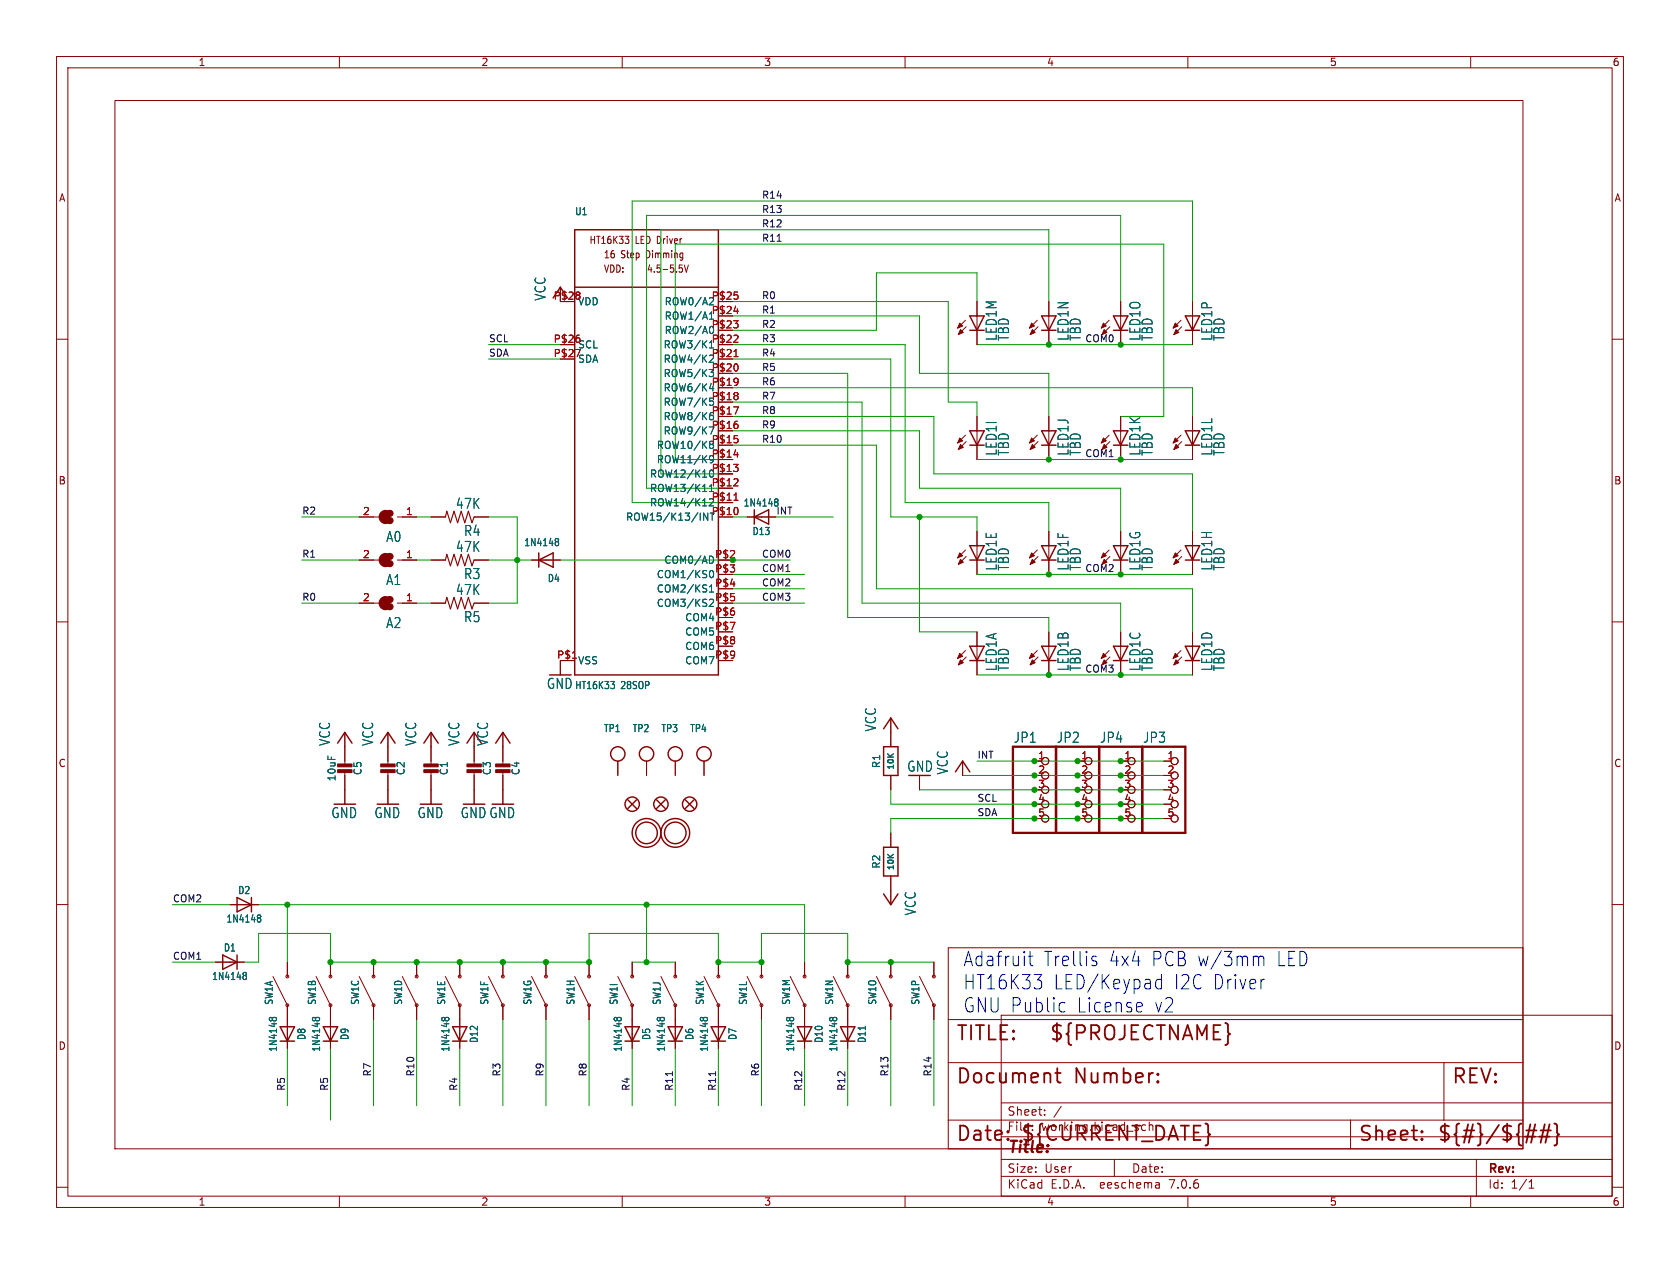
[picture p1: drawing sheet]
<svg xmlns="http://www.w3.org/2000/svg" width="297mm" height="224mm" viewBox="0 0 297 224" stroke-linecap="round" stroke-linejoin="round" font-family="sans-serif">
<defs><g id="words">
<g font-size="3.5" fill="#0000c2">
<text x="170.2" y="171.1">Adafruit</text>
<text x="184.4" y="171.1">Trellis</text>
<text x="195.9" y="171.1">4x4</text>
<text x="203.5" y="171.1">PCB w/3mm</text>
<text x="225.6" y="171.1">LED</text>
<text x="170.2" y="175.2">HT16K33</text>
<text x="170.2" y="179.3">GNU Public</text>
<text x="186.1" y="175.2">LED/Keypad</text>
<text x="190.3" y="179.3">License</text>
<text x="204" y="179.3">v2</text>
<text x="207.4" y="175.2">I2C Driver</text>
</g>
<g font-size="3.5" fill="#840000">
<text x="168.9" y="184.4">TITLE:</text>
<text x="185.4" y="184.4">${PROJECTNAME}</text>
<text x="168.9" y="192.1">Document</text>
<text x="189.9" y="192.1">Number:</text>
<text x="256.5" y="192.1">REV:</text>
<text x="168.9" y="202.2">Date:</text>
<text x="180.3" y="202.2">${CURRENT_DATE}</text>
<text x="240" y="202.2">Sheet:</text>
<text x="254" y="202.2">${#}/${##}</text>
</g>
<text font-size="2.8" fill="#840000" x="178" y="204.5">Title:</text>
<g font-size="2.5" fill="#006464">
<text x="96.7" y="53.3" transform="rotate(-90 96.7 53.3)">VCC</text>
<text x="176.4" y="60.4" transform="rotate(-90 176.4 60.4)">LED1M</text>
<text x="178.6" y="60.4" transform="rotate(-90 178.6 60.4)">TBD</text>
<text x="189.1" y="60.4" transform="rotate(-90 189.1 60.4)">LED1N</text>
<text x="191.3" y="60.4" transform="rotate(-90 191.3 60.4)">TBD</text>
<text x="201.8" y="60.4" transform="rotate(-90 201.8 60.4)">LED1O</text>
<text x="204" y="60.4" transform="rotate(-90 204 60.4)">TBD</text>
<text x="214.5" y="60.4" transform="rotate(-90 214.5 60.4)">LED1P</text>
<text x="216.7" y="60.4" transform="rotate(-90 216.7 60.4)">TBD</text>
<text x="176.4" y="80.7" transform="rotate(-90 176.4 80.7)">LED1I</text>
<text x="178.6" y="80.7" transform="rotate(-90 178.6 80.7)">TBD</text>
<text x="189.1" y="80.7" transform="rotate(-90 189.1 80.7)">LED1J</text>
<text x="191.3" y="80.7" transform="rotate(-90 191.3 80.7)">TBD</text>
<text x="201.8" y="80.7" transform="rotate(-90 201.8 80.7)">LED1K</text>
<text x="204" y="80.7" transform="rotate(-90 204 80.7)">TBD</text>
<text x="214.5" y="80.7" transform="rotate(-90 214.5 80.7)">LED1L</text>
<text x="216.7" y="80.7" transform="rotate(-90 216.7 80.7)">TBD</text>
<text x="80.5" y="90.2">47K</text>
<text x="81.9" y="95">R4</text>
<text x="68.2" y="96.1">A0</text>
<text x="80.5" y="97.8">47K</text>
<text x="176.4" y="101" transform="rotate(-90 176.4 101)">LED1E</text>
<text x="178.6" y="101" transform="rotate(-90 178.6 101)">TBD</text>
<text x="189.1" y="101" transform="rotate(-90 189.1 101)">LED1F</text>
<text x="191.3" y="101" transform="rotate(-90 191.3 101)">TBD</text>
<text x="201.8" y="101" transform="rotate(-90 201.8 101)">LED1G</text>
<text x="204" y="101" transform="rotate(-90 204 101)">TBD</text>
<text x="214.5" y="101" transform="rotate(-90 214.5 101)">LED1H</text>
<text x="216.7" y="101" transform="rotate(-90 216.7 101)">TBD</text>
<text x="68.2" y="103.7">A1</text>
<text x="80.5" y="105.5">47K</text>
<text x="81.9" y="102.6">R3</text>
<text x="68.2" y="111.3">A2</text>
<text x="81.9" y="110.3">R5</text>
<text x="176.4" y="118.8" transform="rotate(-90 176.4 118.8)">LED1A</text>
<text x="178.6" y="118.8" transform="rotate(-90 178.6 118.8)">TBD</text>
<text x="189.1" y="118.8" transform="rotate(-90 189.1 118.8)">LED1B</text>
<text x="191.3" y="118.8" transform="rotate(-90 191.3 118.8)">TBD</text>
<text x="201.8" y="118.8" transform="rotate(-90 201.8 118.8)">LED1C</text>
<text x="204" y="118.8" transform="rotate(-90 204 118.8)">TBD</text>
<text x="214.5" y="118.8" transform="rotate(-90 214.5 118.8)">LED1D</text>
<text x="216.7" y="118.8" transform="rotate(-90 216.7 118.8)">TBD</text>
<text x="96.6" y="122.1">GND</text>
<text x="155.1" y="129.5" transform="rotate(-90 155.1 129.5)">VCC</text>
<text x="179.1" y="131.6">JP1</text>
<text x="186.7" y="131.6">JP2</text>
<text x="194.4" y="131.6">JP4</text>
<text x="202" y="131.6">JP3</text>
<text x="58.6" y="132" transform="rotate(-90 58.6 132)">VCC</text>
<text x="66.2" y="132" transform="rotate(-90 66.2 132)">VCC</text>
<text x="73.8" y="132" transform="rotate(-90 73.8 132)">VCC</text>
<text x="81.4" y="132" transform="rotate(-90 81.4 132)">VCC</text>
<text x="160.3" y="136.7">GND</text>
<text x="167.8" y="137.1" transform="rotate(-90 167.8 137.1)">VCC</text>
<text x="58.5" y="144.9">GND</text>
<text x="66.1" y="144.9">GND</text>
<text x="73.7" y="144.9">GND</text>
<text x="81.3" y="144.9">GNDGND</text>
<text x="162.1" y="162" transform="rotate(-90 162.1 162)">VCC</text>
</g>
<text font-size="2.5" fill="#840000" x="86.5" y="132" transform="rotate(-90 86.5 132)">VCC</text>
<g font-size="2.1" fill="#840000">
<text x="178" y="197.5">Sheet:</text>
<text x="178" y="200.2">File:</text>
<text x="184.1" y="200.2">working.kicad_sch</text>
<text x="178" y="207.6">Size:</text>
<text x="184.7" y="207.6">User</text>
<text x="200" y="207.6">Date:</text>
<text x="263" y="207.9">Rev:</text>
<text x="178" y="210.4">KiCad</text>
<text x="185.7" y="210.4">E.D.A.</text>
<text x="194.6" y="210.4">eeschema</text>
<text x="207" y="210.4">7.0.6</text>
<text x="263" y="210.4">Id:</text>
<text x="267.1" y="210.4">1/1</text>
</g>
<g font-size="1.8" fill="#840000">
<text x="35" y="11.9">1</text>
<text x="85" y="11.9">2</text>
<text x="135" y="11.9">3</text>
<text x="185" y="11.9">4</text>
<text x="235" y="11.9">5</text>
<text x="285" y="11.9">6</text>
<text x="10.3" y="35.9">A</text>
<text x="285.3" y="35.9">A</text>
<text x="104.1" y="43.3">HT16K33</text>
<text x="106.7" y="45.9">16</text>
<text x="109.8" y="45.9">Step</text>
<text x="112.3" y="43.3">LED Driver</text>
<text x="114.4" y="45.9">Dimming</text>
<text x="106.7" y="48.4">VDD:</text>
<text x="114.3" y="48.4">4.5-5.5V</text>
<text x="10.3" y="85.9">B</text>
<text x="285.3" y="85.9">B</text>
<text x="10.3" y="135.9">C</text>
<text x="285.3" y="135.9">C</text>
<text x="10.3" y="185.9">D</text>
<text x="285.3" y="185.9">D</text>
<text x="35" y="213.4">1</text>
<text x="85" y="213.4">2</text>
<text x="135" y="213.4">3</text>
<text x="185" y="213.4">4</text>
<text x="235" y="213.4">5</text>
<text x="285" y="213.4">6</text>
</g>
<g font-size="1.8" fill="#006464">
<text x="101.6" y="38.3">U1</text>
<text x="117.4" y="59.3">ROW2/A0</text>
<text x="117.4" y="56.7">ROW1/A1</text>
<text x="117.4" y="54.2">ROW0/A2</text>
<text x="125.7" y="58.2">P$23</text>
<text x="125.7" y="55.6">P$24</text>
<text x="102.1" y="64.4">SDA</text>
<text x="117.2" y="64.4">ROW4/K2</text>
<text x="117.2" y="61.8">ROW3/K1</text>
<text x="125.7" y="65.8">P$20</text>
<text x="125.7" y="63.2">P$21</text>
<text x="125.7" y="60.7">P$22</text>
<text x="117.2" y="72">ROW7/K5</text>
<text x="117.2" y="69.4">ROW6/K4</text>
<text x="117.2" y="66.9">ROW5/K3</text>
<text x="125.7" y="68.3">P$19</text>
<text x="117.2" y="77.1">ROW9/K7</text>
<text x="117.2" y="74.5">ROW8/K6</text>
<text x="125.7" y="75.9">P$16</text>
<text x="125.7" y="73.4">P$17</text>
<text x="116" y="82.1">ROW11/K9</text>
<text x="116" y="79.6">ROW10/K8</text>
<text x="125.7" y="83.6">P$13</text>
<text x="125.7" y="81">P$14</text>
<text x="114.8" y="89.8">ROW14/K12</text>
<text x="114.8" y="87.2">ROW13/K11</text>
<text x="114.8" y="84.7">ROW12/K10</text>
<text x="125.7" y="88.6">P$11</text>
<text x="125.7" y="86.1">P$12</text>
<text x="131.4" y="89.8">1N4148</text>
<text x="110.6" y="92.3">ROW15/K13/INT</text>
<text x="125.7" y="91.2">P$10</text>
<text x="132.9" y="94.8">D13</text>
<text x="92.6" y="96.8">1N4148</text>
<text x="117.3" y="99.9">COM0/AD</text>
<text x="96.7" y="103.2">D4</text>
<text x="116" y="102.5">COM1/KS0</text>
<text x="116" y="105">COM2/KS1</text>
<text x="116" y="107.5">COM3/KS2</text>
<text x="121" y="110.1">COM4</text>
<text x="121" y="112.6">COM5</text>
<text x="102.1" y="117.7">VSS</text>
<text x="121" y="115.2">COM6</text>
<text x="121" y="117.7">COM7</text>
<text x="101.6" y="122.1">HT16K33</text>
<text x="109.8" y="122.1">28SOP</text>
<text x="106.7" y="129.7">TP1</text>
<text x="111.7" y="129.7">TP2</text>
<text x="116.8" y="129.7">TP3</text>
<text x="121.9" y="129.7">TP4</text>
<text x="64.1" y="137.2" transform="rotate(-90 64.1 137.2)">C5</text>
<text x="71.7" y="137.2" transform="rotate(-90 71.7 137.2)">C2</text>
<text x="79.4" y="137.2" transform="rotate(-90 79.4 137.2)">C1</text>
<text x="87" y="137.2" transform="rotate(-90 87 137.2)">C3</text>
<text x="92.1" y="137.2" transform="rotate(-90 92.1 137.2)">C4</text>
<text x="155.8" y="136" transform="rotate(-90 155.8 136)">R1</text>
<text x="59.5" y="138.3" transform="rotate(-90 59.5 138.3)">10uF</text>
<text x="155.8" y="153.7" transform="rotate(-90 155.8 153.7)">R2</text>
<text x="42" y="158.3">D2</text>
<text x="39.9" y="163.4">1N4148</text>
<text x="37.4" y="173.5">1N4148</text>
<text x="39.5" y="168.5">D1</text>
<text x="48.4" y="177.8" transform="rotate(-90 48.4 177.8)">SW1A</text>
<text x="56" y="177.8" transform="rotate(-90 56 177.8)">SW1B</text>
<text x="63.7" y="177.8" transform="rotate(-90 63.7 177.8)">SW1C</text>
<text x="71.3" y="177.8" transform="rotate(-90 71.3 177.8)">SW1D</text>
<text x="78.9" y="177.8" transform="rotate(-90 78.9 177.8)">SW1E</text>
<text x="86.5" y="177.8" transform="rotate(-90 86.5 177.8)">SW1F</text>
<text x="94.1" y="177.8" transform="rotate(-90 94.1 177.8)">SW1G</text>
<text x="101.8" y="177.8" transform="rotate(-90 101.8 177.8)">SW1H</text>
<text x="109.4" y="177.8" transform="rotate(-90 109.4 177.8)">SW1I</text>
<text x="117" y="177.8" transform="rotate(-90 117 177.8)">SW1J</text>
<text x="124.6" y="177.8" transform="rotate(-90 124.6 177.8)">SW1K</text>
<text x="132.2" y="177.8" transform="rotate(-90 132.2 177.8)">SW1L</text>
<text x="139.9" y="177.8" transform="rotate(-90 139.9 177.8)">SW1M</text>
<text x="147.5" y="177.8" transform="rotate(-90 147.5 177.8)">SW1N</text>
<text x="155.1" y="177.8" transform="rotate(-90 155.1 177.8)">SW1O</text>
<text x="162.7" y="177.8" transform="rotate(-90 162.7 177.8)">SW1P</text>
<text x="54.2" y="184.1" transform="rotate(-90 54.2 184.1)">D8</text>
<text x="61.8" y="184.1" transform="rotate(-90 61.8 184.1)">D9</text>
<text x="84.7" y="184.6" transform="rotate(-90 84.7 184.6)">D12</text>
<text x="115.2" y="184.1" transform="rotate(-90 115.2 184.1)">D5</text>
<text x="122.8" y="184.1" transform="rotate(-90 122.8 184.1)">D6</text>
<text x="130.4" y="184.1" transform="rotate(-90 130.4 184.1)">D7</text>
<text x="145.6" y="184.6" transform="rotate(-90 145.6 184.6)">D10</text>
<text x="153.3" y="184.6" transform="rotate(-90 153.3 184.6)">D11</text>
<text x="49.2" y="186.1" transform="rotate(-90 49.2 186.1)">1N4148</text>
<text x="56.8" y="186.1" transform="rotate(-90 56.8 186.1)">1N4148</text>
<text x="79.6" y="186.1" transform="rotate(-90 79.6 186.1)">1N4148</text>
<text x="110.1" y="186.1" transform="rotate(-90 110.1 186.1)">1N4148</text>
<text x="117.7" y="186.1" transform="rotate(-90 117.7 186.1)">1N4148</text>
<text x="125.4" y="186.1" transform="rotate(-90 125.4 186.1)">1N4148</text>
<text x="140.6" y="186.1" transform="rotate(-90 140.6 186.1)">1N4148</text>
<text x="148.2" y="186.1" transform="rotate(-90 148.2 186.1)">1N4148</text>
</g>
<g font-size="1.8" fill="#a90000">
<text x="97.8" y="53.1">P$28</text>
<text x="125.7" y="53.1">P$25</text>
<text x="102.1" y="54.2">VDD</text>
<text x="97.8" y="60.7">P$26</text>
<text x="97.8" y="63.2">P$27</text>
<text x="102.1" y="61.8">SCL</text>
<text x="125.7" y="70.9">P$18</text>
<text x="125.7" y="78.5">P$15</text>
<text x="64.1" y="91.2">2</text>
<text x="71.7" y="91.2">1</text>
<text x="64.1" y="98.8">2</text>
<text x="71.7" y="98.8">1</text>
<text x="126.3" y="101.3">P$3</text>
<text x="64.1" y="106.4">2</text>
<text x="71.7" y="106.4">1</text>
<text x="126.3" y="103.9">P$4</text>
<text x="126.3" y="106.4">P$5</text>
<text x="126.3" y="109">P$6</text>
<text x="126.3" y="111.5">P$7</text>
<text x="98.4" y="116.6">P$1</text>
<text x="126.3" y="114">P$8</text>
<text x="126.3" y="116.6">P$9</text>
<text x="183.4" y="134.4">1</text>
<text x="183.4" y="136.9">2</text>
<text x="191.1" y="134.4">1</text>
<text x="191.1" y="136.9">2</text>
<text x="198.7" y="134.4">1</text>
<text x="198.7" y="136.9">2</text>
<text x="206.3" y="134.4">1</text>
<text x="206.3" y="136.9">2</text>
<text x="183.4" y="139.4">3</text>
<text x="183.4" y="142">4</text>
<text x="191.1" y="139.4">3</text>
<text x="191.1" y="142">4</text>
<text x="198.7" y="139.4">3</text>
<text x="198.7" y="142">4</text>
<text x="206.3" y="139.4">3</text>
<text x="206.3" y="142">4</text>
<text x="183.4" y="144.5">5</text>
<text x="191.1" y="144.5">5</text>
<text x="198.7" y="144.5">5</text>
<text x="206.3" y="144.5">5</text>
</g>
<text font-size="1.8" fill="#009600" x="126.3" y="98.8">P$2</text>
<g font-size="1.7" fill="#0f0f0f">
<text x="134.6" y="35.2">R14</text>
<text x="134.6" y="37.8">R13</text>
<text x="134.6" y="40.3">R12</text>
<text x="134.6" y="42.8">R11</text>
<text x="134.6" y="53">R0</text>
<text x="134.6" y="58.1">R2</text>
<text x="134.6" y="55.5">R1</text>
<text x="86.4" y="63.2">SDA</text>
<text x="86.4" y="60.6">SCL</text>
<text x="134.6" y="65.7">R5</text>
<text x="134.6" y="60.6">R3</text>
<text x="134.6" y="63.2">R4</text>
<text x="191.8" y="60.6">COM0</text>
<text x="134.6" y="68.2">R6</text>
<text x="134.6" y="70.8">R7</text>
<text x="134.6" y="75.9">R9</text>
<text x="134.6" y="73.3">R8</text>
<text x="134.6" y="78.4">R10</text>
<text x="191.8" y="80.9">COM1</text>
<text x="53.3" y="91.1">R2</text>
<text x="53.3" y="98.7">R1</text>
<text x="134.6" y="98.7">COM0</text>
<text x="134.6" y="101.3">COM1</text>
<text x="191.8" y="101.3">COM2</text>
<text x="53.3" y="106.3">R0</text>
<text x="134.6" y="106.3">COM3</text>
<text x="134.6" y="103.8">COM2</text>
<text x="191.8" y="119">COM3</text>
<text x="172.7" y="134.3">INT</text>
<text x="172.7" y="141.9">SCL</text>
<text x="172.7" y="144.4">SDA</text>
<text x="30.5" y="159.7">COM2</text>
<text x="30.5" y="169.8">COM1</text>
<text x="65.7" y="190.5" transform="rotate(-90 65.7 190.5)">R7</text>
<text x="73.3" y="190.5" transform="rotate(-90 73.3 190.5)">R10</text>
<text x="88.6" y="190.5" transform="rotate(-90 88.6 190.5)">R3</text>
<text x="96.2" y="190.5" transform="rotate(-90 96.2 190.5)">R9</text>
<text x="103.8" y="190.5" transform="rotate(-90 103.8 190.5)">R8</text>
<text x="134.3" y="190.5" transform="rotate(-90 134.3 190.5)">R6</text>
<text x="157.1" y="190.5" transform="rotate(-90 157.1 190.5)">R13</text>
<text x="164.8" y="190.5" transform="rotate(-90 164.8 190.5)">R14</text>
<text x="50.5" y="193" transform="rotate(-90 50.5 193)">R5</text>
<text x="58.1" y="193" transform="rotate(-90 58.1 193)">R5</text>
<text x="80.9" y="193" transform="rotate(-90 80.9 193)">R4</text>
<text x="111.4" y="193" transform="rotate(-90 111.4 193)">R4</text>
<text x="119" y="193" transform="rotate(-90 119 193)">R11</text>
<text x="126.7" y="193" transform="rotate(-90 126.7 193)">R11</text>
<text x="141.9" y="193" transform="rotate(-90 141.9 193)">R12</text>
<text x="149.5" y="193" transform="rotate(-90 149.5 193)">R12</text>
</g>
<text font-size="1.7" fill="#006464" x="137.2" y="91.1">INT</text>
<g font-size="1.4" fill="#006464">
<text x="158.3" y="136.3" transform="rotate(-90 158.3 136.3)">10K</text>
<text x="158.3" y="154.1" transform="rotate(-90 158.3 154.1)">10K</text>
</g>
</g></defs>
<g fill="none" stroke="#840000" stroke-width=".18">
<path d="M10 10h277v203.6h-277zM12 12h273v199.6h-273zM20.3 17.8h248.9v185.4h-248.9zM60 10v2M110 10v2M160 10v2M210 10v2M260 10v2M10 60h2M99.1 50.8v2.5M110.5 41.8h.7l-.4 .5M111 42.3l.2 .2v.3l-.2 .3"/>
<path d="M120.5 47.4l.2 .2v.3l-.2 .2M121 46.9l.3 1.2 .4-1.2M170.7 56.6l-1.4 1.4M170.8 57.8l-1.4 1.4M172.7 53.3v7.7M183.4 56.6l-1.4 1.4M183.5 57.8l-1.4 1.4M185.4 53.3v7.7M196.1 56.6l-1.4 1.4M196.2 57.8l-1.4 1.4M198.1 53.3v7.7M208.8 56.6l-1.4 1.4"/>
<path d="M208.9 57.8l-1.4 1.4M210.8 53.3v7.7M285 60h2M170.7 77l-1.4 1.4M170.8 78.1l-1.4 1.4M172.7 73.7v7.6M183.4 77l-1.4 1.4M183.5 78.1l-1.4 1.4M185.4 73.7v7.6M196.1 77l-1.4 1.4M196.2 78.1l-1.4 1.4M198.1 73.7v7.6"/>
<path d="M208.8 77l-1.4 1.4M208.9 78.1l-1.4 1.4M210.8 73.7v7.6M63.5 91.4h3.4M63.5 99.1h3.4M70.2 91.4h3.5M70.2 99.1h3.5M76.2 91.4h2.5M76.2 99.1h2.5M83.8 91.4h2.6M83.8 99.1h2.6M94 99.1h5.1"/>
<path d="M132.1 91.4h5.1M170.7 97.3l-1.4 1.4M170.8 98.4l-1.4 1.4M172.7 94v7.6M183.4 97.3l-1.4 1.4M183.5 98.4l-1.4 1.4M185.4 94v7.6M196.1 97.3l-1.4 1.4M196.2 98.4l-1.4 1.4M198.1 94v7.6M208.8 97.3l-1.4 1.4M208.9 98.4l-1.4 1.4"/>
<path d="M210.8 94v7.6M10 110h2M63.5 106.7h3.4M70.2 106.7h3.5M76.2 106.7h2.5M83.8 106.7h2.6M99.1 116.8v2.6M170.7 115.1l-1.4 1.4M170.8 116.2l-1.4 1.4M172.7 111.8v7.6M183.4 115.1l-1.4 1.4M183.5 116.2l-1.4 1.4"/>
<path d="M185.4 111.8v7.6M196.1 115.1l-1.4 1.4M196.2 116.2l-1.4 1.4M198.1 111.8v7.6M208.8 115.1l-1.4 1.4M208.9 116.2l-1.4 1.4M210.8 111.8v7.6M285 110h2M61 129.5v5.9M61 136.4v5.8M68.6 129.5v5.9M68.6 136.4v5.8"/>
<path d="M76.2 129.5v5.9M76.2 136.4v5.8M83.8 132.1v3.3M83.8 136.4v5.8M88.9 129.5v5.9M88.9 136.4v5.8M109.2 134.6v2.6M114.3 134.6v2.6M119.4 134.6v2.6M124.5 134.6v2.6M157.5 127v5.1M157.5 137.2v2.5"/>
<path d="M162.6 137.2v2.5M170.2 134.6v2.6M182.9 134.6h1.2M182.9 139.7h1.2M190.5 134.6h1.3M190.5 139.7h1.3M198.1 134.6h1.3M198.1 139.7h1.3M205.7 134.6h1.3M205.7 139.7h1.3M10 160h2M157.5 147.3v2.6"/>
<path d="M157.5 154.9v5.1M182.9 144.8h1.2M190.5 144.8h1.3M198.1 144.8h1.3M205.7 144.8h1.3M285 160h2M38.1 170.2h5.1M40.6 160h5.1M48.3 172.7l2.5 5.1v7.6M50.8 170.2v2.5M55.9 172.7l2.5 5.1v7.6M58.4 170.2v2.5"/>
<path d="M63.5 172.7l2.5 5.1v2.5M66 170.2v2.5M71.1 172.7l2.6 5.1v2.5M73.7 170.2v2.5M78.7 172.7l2.6 5.1v7.6M81.3 170.2v2.5M86.4 172.7l2.5 5.1v2.5M88.9 170.2v2.5M94 172.7l2.5 5.1v2.5M96.5 170.2v2.5M101.6 172.7l2.5 5.1v2.5M104.1 170.2v2.5"/>
<path d="M109.2 172.7l2.6 5.1v7.6M111.8 170.2v2.5M116.8 172.7l2.6 5.1v7.6M119.4 170.2v2.5M124.5 172.7l2.5 5.1v7.6M127 170.2v2.5M132.1 172.7l2.5 5.1v2.5M134.6 170.2v2.5M139.7 172.7l2.5 5.1v7.6M142.2 170.2v2.5M147.3 172.7l2.6 5.1v7.6M149.9 170.2v2.5"/>
<path d="M154.9 172.7l2.6 5.1v2.5M157.5 170.2v2.5M162.6 172.7l2.5 5.1v2.5M165.1 170.2v2.5M167.6 167.6h101.6v35.6h-101.6zM177 179.6h108v32h-108zM167.6 198.1h101.6M167.6 180.3h101.6M167.6 188h101.6M177 195.1h108M184.7 197.1v.2M184.7 196.3v.2"/>
<path d="M187.6 195.7l-1.3 1.9M238.8 198.1v5.1M255.3 188v10.1M10 210h2M60 211.6v2M110 211.6v2M160 211.6v2M177 208.1h108M177 205.1h108M177 201.1h108M197 205.1v3M204.9 209.2l.1 1"/>
<path d="M205 210.1l-.2 .1M205 209.5l-.2 .1M210 211.6v2M260 211.6v2M261 205.1v6.5M270.3 210.2h.9M270.3 209.1l.4-.4v1.5M285 210h2"/>
<circle cx="184.8" cy="139.7" r=".63"/>
<circle cx="184.8" cy="134.6" r=".63"/>
<circle cx="184.8" cy="137.2" r=".63"/>
<circle cx="192.4" cy="139.7" r=".63"/>
<circle cx="192.4" cy="137.2" r=".63"/>
<circle cx="192.4" cy="134.6" r=".63"/>
<circle cx="200" cy="139.7" r=".63"/>
<circle cx="200" cy="137.2" r=".63"/>
<circle cx="200" cy="134.6" r=".63"/>
<circle cx="207.6" cy="134.6" r=".63"/>
<circle cx="207.6" cy="137.2" r=".63"/>
<circle cx="207.6" cy="139.7" r=".63"/>
<circle cx="184.8" cy="144.8" r=".63"/>
<circle cx="184.8" cy="142.2" r=".63"/>
<circle cx="192.4" cy="144.8" r=".63"/>
<circle cx="192.4" cy="142.2" r=".63"/>
<circle cx="200" cy="142.2" r=".63"/>
<circle cx="200" cy="144.8" r=".63"/>
<circle cx="207.6" cy="142.2" r=".63"/>
<circle cx="207.6" cy="144.8" r=".63"/>
<circle cx="50.8" cy="177.8" r=".25"/>
<circle cx="50.8" cy="172.7" r=".25"/>
<circle cx="58.4" cy="172.7" r=".25"/>
<circle cx="58.4" cy="177.8" r=".25"/>
<circle cx="66" cy="172.7" r=".25"/>
<circle cx="66" cy="177.8" r=".25"/>
<circle cx="73.7" cy="172.7" r=".25"/>
<circle cx="73.7" cy="177.8" r=".25"/>
<circle cx="81.3" cy="177.8" r=".25"/>
<circle cx="81.3" cy="172.7" r=".25"/>
<circle cx="88.9" cy="177.8" r=".25"/>
<circle cx="88.9" cy="172.7" r=".25"/>
<circle cx="96.5" cy="177.8" r=".25"/>
<circle cx="96.5" cy="172.7" r=".25"/>
<circle cx="104.1" cy="177.8" r=".25"/>
<circle cx="104.1" cy="172.7" r=".25"/>
<circle cx="111.8" cy="172.7" r=".25"/>
<circle cx="111.8" cy="177.8" r=".25"/>
<circle cx="119.4" cy="177.8" r=".25"/>
<circle cx="119.4" cy="172.7" r=".25"/>
<circle cx="127" cy="177.8" r=".25"/>
<circle cx="127" cy="172.7" r=".25"/>
<circle cx="134.6" cy="177.8" r=".25"/>
<circle cx="134.6" cy="172.7" r=".25"/>
<circle cx="142.2" cy="177.8" r=".25"/>
<circle cx="142.2" cy="172.7" r=".25"/>
<circle cx="149.9" cy="177.8" r=".25"/>
<circle cx="149.9" cy="172.7" r=".25"/>
<circle cx="157.5" cy="177.8" r=".25"/>
<circle cx="157.5" cy="172.7" r=".25"/>
<circle cx="165.1" cy="172.7" r=".25"/>
<circle cx="165.1" cy="177.8" r=".25"/>
</g>
<g fill="none" stroke="#840000" stroke-width=".25">
<path d="M97.8 52.7l1.3-1.9 1.2 1.9M101.6 40.6h25.4v78.8h-25.4zM101.6 50.8h25.4M171.4 58.4h2.6M171.4 55.9h2.6l-1.3 2.5zM184.1 58.4h2.6M184.1 55.9h2.6l-1.3 2.5zM196.8 58.4h2.6M196.8 55.9h2.6l-1.3 2.5zM209.5 58.4h2.6M209.5 55.9h2.6l-1.3 2.5zM171.4 78.7h2.6"/>
<path d="M171.4 76.2h2.6l-1.3 2.5zM184.1 78.7h2.6M184.1 76.2h2.6l-1.3 2.5zM196.8 78.7h2.6M196.8 76.2h2.6l-1.3 2.5zM209.5 78.7h2.6M209.5 76.2h2.6l-1.3 2.5zM95.2 99.1l2.6-1.3v2.5zM95.2 97.8v2.5M133.3 91.4l2.6-1.2v2.5zM133.3 90.2v2.5M171.4 99.1h2.6"/>
<path d="M171.4 96.5h2.6l-1.3 2.6zM184.1 99.1h2.6M184.1 96.5h2.6l-1.3 2.6zM196.8 99.1h2.6M196.8 96.5h2.6l-1.3 2.6zM209.5 99.1h2.6M209.5 96.5h2.6l-1.3 2.6zM171.4 116.8h2.6M171.4 114.3h2.6l-1.3 2.5zM184.1 116.8h2.6M184.1 114.3h2.6l-1.3 2.5zM196.8 116.8h2.6"/>
<path d="M196.8 114.3h2.6l-1.3 2.5zM209.5 116.8h2.6M209.5 114.3h2.6l-1.3 2.5zM59.7 131.4l1.3-1.9 1.2 1.9M67.3 131.4l1.3-1.9 1.2 1.9M74.9 131.4l1.3-1.9 1.3 1.9M83.8 129.5l-1.3 1.9M87.6 131.4l1.3-1.9 1.3 1.9M156.2 132.1h2.5v5.1h-2.5zM156.2 128.9l1.3-1.9 1.2 1.9M168.9 136.5l1.3-1.9 1.2 1.9M41.9 158.8l2.5 1.2-2.5 1.3z"/>
<path d="M44.4 158.8v2.5M111 141.5l1.5 1.5M112.5 141.5l-1.5 1.5M116.1 141.5l1.5 1.5M117.6 141.5l-1.5 1.5M121.2 141.5l1.5 1.5M122.7 141.5l-1.5 1.5M156.2 158.1l1.3 1.9 1.2-1.9M156.2 149.9h2.5v5h-2.5zM39.4 168.9l2.5 1.3-2.5 1.3zM41.9 168.9v2.6M49.5 181.6h2.6l-1.3 2.6z"/>
<path d="M49.5 184.2h2.6M57.1 181.6h2.6l-1.3 2.6zM57.1 184.2h2.6M80 181.6h2.5l-1.2 2.6zM80 184.2h2.5M110.5 181.6h2.5l-1.2 2.6zM110.5 184.2h2.5M118.1 181.6h2.5l-1.2 2.6zM118.1 184.2h2.5M125.7 181.6h2.6l-1.3 2.6zM125.7 184.2h2.6M141 181.6h2.5l-1.3 2.6z"/>
<path d="M141 184.2h2.5M148.6 181.6h2.5l-1.2 2.6zM148.6 184.2h2.5"/>
<circle cx="109.2" cy="133.3" r="1.27"/>
<circle cx="114.3" cy="133.3" r="1.27"/>
<circle cx="119.4" cy="133.3" r="1.27"/>
<circle cx="124.5" cy="133.3" r="1.27"/>
<circle cx="111.8" cy="142.2" r="1.27"/>
<circle cx="114.3" cy="147.3" r="2.54"/>
<circle cx="114.3" cy="147.3" r="1.9"/>
<circle cx="116.8" cy="142.2" r="1.27"/>
<circle cx="119.4" cy="147.3" r="2.54"/>
<circle cx="119.4" cy="147.3" r="1.9"/>
<circle cx="121.9" cy="142.2" r="1.27"/>
</g>
<g fill="#840000" stroke="#840000" stroke-width=".18">
<path d="M207.8 97.8l.5 .5-.9 .4z"/>
<path d="M207.9 98.9l.5 .5-.9 .4z"/>
<path d="M169.7 57.2l.5 .5-.9 .3z"/>
<path d="M169.8 58.3l.5 .5-.9 .4z"/>
<path d="M195.1 115.6l.5 .5-.9 .4z"/>
<path d="M195.2 116.7l.5 .5-.9 .4z"/>
<path d="M207.8 57.2l.5 .5-.9 .3z"/>
<path d="M207.9 58.3l.5 .5-.9 .4z"/>
<path d="M182.4 115.6l.5 .5-.9 .4z"/>
<path d="M182.5 116.7l.5 .5-.9 .4z"/>
<path d="M207.8 77.5l.5 .5-.9 .4z"/>
<path d="M207.9 78.6l.5 .5-.9 .4z"/>
<path d="M195.1 77.5l.5 .5-.9 .4z"/>
<path d="M195.2 78.6l.5 .5-.9 .4z"/>
<path d="M169.7 97.8l.5 .5-.9 .4z"/>
<path d="M169.8 98.9l.5 .5-.9 .4z"/>
<path d="M182.4 97.8l.5 .5-.9 .4z"/>
<path d="M182.5 98.9l.5 .5-.9 .4z"/>
<path d="M169.7 77.5l.5 .5-.9 .4z"/>
<path d="M169.8 78.6l.5 .5-.9 .4z"/>
<path d="M207.8 115.6l.5 .5-.9 .4z"/>
<path d="M207.9 116.7l.5 .5-.9 .4z"/>
<path d="M195.1 97.8l.5 .5-.9 .4z"/>
<path d="M195.2 98.9l.5 .5-.9 .4z"/>
<path d="M182.4 77.5l.5 .5-.9 .4z"/>
<path d="M182.5 78.6l.5 .5-.9 .4z"/>
<path d="M169.7 115.6l.5 .5-.9 .4z"/>
<path d="M169.8 116.7l.5 .5-.9 .4z"/>
<path d="M182.4 57.2l.5 .5-.9 .3z"/>
<path d="M182.5 58.3l.5 .5-.9 .4z"/>
<path d="M195.1 57.2l.5 .5-.9 .3z"/>
<path d="M195.2 58.3l.5 .5-.9 .4z"/>
<path d="M67.3 135.1h2.5v.5h-2.5z"/>
<path d="M67.3 136.1h2.5v.6h-2.5z"/>
<path d="M59.7 135.1h2.5v.5h-2.5z"/>
<path d="M59.7 136.1h2.5v.6h-2.5z"/>
<path d="M87.6 135.1h2.6v.5h-2.6z"/>
<path d="M87.6 136.1h2.6v.6h-2.6z"/>
<path d="M82.5 135.1h2.6v.5h-2.6z"/>
<path d="M82.5 136.1h2.6v.6h-2.6z"/>
<path d="M74.9 135.1h2.6v.5h-2.6z"/>
<path d="M74.9 136.1h2.6v.6h-2.6z"/>
</g>
<g fill="none" stroke="#006464" stroke-width=".18">
<path d="M125.8 55.2v1.3M126.1 53.2l-.7 .7M125.8 60.3v1.2M126 68.3v.9M126.1 63.4l-.7 .7M126.2 75.5l-.5 1.3M98.3 95.3h.3l.2 .2-.2 .3M98.3 95.8h.3M98.6 95.8l.1 .1 .1 .4-.2 .2h-.3M124.4 90.7l.7 1.3v-1.3M125.8 85.7v1.2M125.9 90.7v1.3"/>
<path d="M126.1 88.8l-.7 .7M137.1 88.2h.2l.2 .3-.2 .3M137.1 88.8h.2M137.3 88.8l.2 .1v.4M125.4 103.8l.4-.4v1.3M125.4 104.7h.7M125.5 101.9l.2 .3 .3-.1M125.9 106l-.4 .1M126 101l-.3-.1-.2 .3M126.1 106.5l-.7 .8h.7M108 120.5h.6l-.3 .5M108.4 121l.2 .3v.3l-.2 .2"/>
<path d="M43.2 172h.3l.1 .2-.2 .3M43.2 172.5h.2M43.4 172.5l.1 .2 .1 .3-.1 .2-.3 .1M45.7 161.8l.3 .1 .1 .2-.2 .3M45.7 162.4h.2M45.9 162.4l.2 .1v.4l-.1 .1-.3 .1M48.2 180.2l-.3-.3-.2 .2-.1 .3M48.2 180.2l.2-.3h.2l.2 .2 .1 .3M48.2 180.2v.2M55.8 180.2l-.3-.3-.2 .2-.1 .3M55.8 180.2l.2-.3h.3l.1 .2 .1 .3M55.8 180.2v.2"/>
<path d="M78.6 180.2l-.3-.3-.2 .2v.3M78.6 180.2l.3-.3h.2l.2 .2 .1 .3M78.6 180.2v.2M109.1 180.2l-.3-.3-.2 .2v.3M109.1 180.2l.3-.3h.2l.2 .2v.3M109.1 180.2v.2M116.7 180.2l-.3-.3-.2 .2v.3M116.7 180.2l.3-.3h.2l.2 .2 .1 .3M116.7 180.2v.2M124.4 180.2l-.3-.3-.2 .2-.1 .3M124.4 180.2l.2-.3h.2l.2 .2 .1 .3M124.4 180.2v.2"/>
<path d="M139.6 180.2l-.3-.3-.2 .2-.1 .3M139.6 180.2l.2-.3h.3l.2 .2v.3M139.6 180.2v.2M147.2 180.2l-.3-.3-.2 .2v.3M147.2 180.2l.3-.3h.2l.2 .2v.3M147.2 180.2v.2"/>
</g>
<g fill="none" stroke="#a90000" stroke-width=".18">
<path d="M102.4 59.8l.1 .2M102.4 51.7l.1 .2-.1 .2M102.4 52.3h.1M129.7 56.7h.8l-.4 .5M129.8 55h.7M129.8 51.7h.6M130.4 52.2l.1 .2-.1 .5M130.4 57.3l.1 .2-.1 .4M130.4 59.3l.1 .2-.1 .3-.7 .7h.8M102.6 61.8l-.5 1.3M129.7 72h.8l-.5 1.2M129.8 63.1h.7"/>
<path d="M129.8 77.1h.6M130.4 64.5l.1 .3-.1 .7M130.4 67a1.07 1.07 0 0 1-.1 1M130.4 69.5l.1 .2-.1 .2M130.4 70l.1 .2-.1 .4M130.4 75.1l.1 .1-.1 .5M130.4 77.6l.1 .2-.1 .5M130.5 67.4l-.1 .2M129.7 82.1h.8l-.4 .5M129.8 88.5h.7M129.8 80.4h.7M130.4 89.9l.1 .3-.1 .7"/>
<path d="M130.4 82.7l.1 .2-.1 .4M130.4 84.7l.1 .2-.1 .3-.7 .7h.8M101.2 116.4h.7"/>
</g>
<path d="M68.2 90.8a.64 .64 0 0 0-.6 .6 .64 .64 0 0 0 .6 .7M68.2 98.4a.64 .64 0 0 0-.6 .7 .64 .64 0 0 0 .6 .6M69 90.8a.64 .64 0 0 0-.7 .6 .64 .64 0 0 0 .7 .7M69 98.4a.64 .64 0 0 0-.7 .7 .64 .64 0 0 0 .7 .6M68.2 106a.64 .64 0 0 0-.6 .7 .64 .64 0 0 0 .6 .6M69 106a.64 .64 0 0 0-.7 .7 .64 .64 0 0 0 .7 .6" fill="none" stroke="#840000" stroke-width="1.3"/>
<g fill="none" stroke="#840000" stroke-width=".32">
<path d="M186.5 189.8h1M186.9 188.9v2.2l.1 .3 .5 .1M204.7 191.2l.1 .2-.1 .1M204.7 191.2l-.1 .2 .1 .1M204.7 189.9v.2M204.7 191.2v.3M204.7 189.9l.1 .1-.1 .1M204.7 189.9l-.1 .1 .1 .1M269.8 199.9h1.8M271.4 198.9l-.7 3.2M272.4 199.9h1.8M273.1 198.9l-.7 3.2"/>
<path d="M273.9 198.9l-.7 3.2M274.8 198.7l.3 .2 .2 .2v1.2l.3 .4-.3 .3v1.2l-.2 .3-.3 .1M178.2 201.4l.1 .1M251.4 201.4l.1 .1-.1 .1M251.4 201.4l-.1 .1 .1 .1M251.4 200.1v.2M251.4 201.4v.2M251.4 200.1l.1 .1-.1 .1M251.4 200.1l-.1 .1 .1 .1M269.6 201h1.8M272.1 201h1.8"/>
</g>
<path d="M179.1 132.1h30.4v15.2h-30.4zM186.7 132.1v15.2M194.3 132.1v15.2M201.9 132.1v15.2" fill="none" stroke="#840000" stroke-width=".41"/>
<path d="M78.7 99.1l.3-1.1 .6 2.1 .7-2.1 .6 2.1 .6-2.1 .7 2.1 .6-2.1 .6 2.1 .4-1M78.7 91.4l.3-1 .6 2.1 .7-2.1 .6 2.1 .6-2.1 .7 2.1 .6-2.1 .6 2.1 .4-1.1M78.7 106.7l.3-1 .6 2 .7-2 .6 2 .6-2 .7 2 .6-2 .6 2 .4-1" fill="none" stroke="#840000" stroke-width=".2"/>
<path d="M137.4 42.7h.7M118.9 189.6v.7M126.5 189.6v.7" fill="none" stroke="#0f0f0f" stroke-width=".18"/>
<g fill="none" stroke="#0000c2" stroke-width=".18">
<path d="M181.8 169.1h.8M182.1 168.3v2.2l.1 .2 .4 .1M182.8 172.4h1.4l-.8 .9M184 173.5l.2 .3v.6l-.2 .4M187.7 177.3l.6 .1M188.3 178.9l-.6 .1M193.3 169.1l.5 .1M193.3 170h.3a.44 .44 0 0 1 .3 .4 .44 .44 0 0 1-.3 .4h-.4M201.6 177.3l.2 .1 .1 .5-1 .2M201.8 178.9l-.2 .1M205.3 172.4v2.5M205.3 173.3l-.6-.1-.4 .5v.7l.2 .4 .2 .1 .6-.1"/>
<path d="M222.2 169.1l.3 .4M222.5 169.5l.3-.4 .5 .1 .1 1.6M222.5 169.5v1.3"/>
</g>
<g fill="none" stroke="#009600" stroke-width=".18">
<path d="M129.5 55.9h33.1v10.1h22.8v7.7M129.5 53.3h38.1v17.8h5.1v2.6M172.7 53.3v-5h-17.8v10.1h-25.4M185.4 53.3v-12.7h-68.6v43.2h12.7M198.1 53.3v-15.2h-83.8v48.3h15.2M210.8 53.3v-17.7h-99v53.3h17.7M86.4 61h12.7M86.4 63.5h12.7M129.5 63.5h28v27.9h15.2v2.6M129.5 73.7h35.6v10.1h45.7v10.2M129.5 71.1h22.9v35.6h45.7v5.1M129.5 61h30.5v27.9h25.4v5.1"/>
<path d="M129.5 66h20.4v43.2h35.5v2.6M129.5 76.2h33.1v10.2h35.5v7.6M129.5 68.6h81.3v5.1M129.5 78.7h25.4v25.4h55.9v7.7M172.7 61h38.1M198.1 73.7h7.6v-30.5h-86.3v38.1h10.1M53.3 99.1h10.2M53.3 91.4h10.2M73.7 99.1h2.5M73.7 91.4h2.5M86.4 99.1h7.6M86.4 91.4h5v15.3h-5"/>
<path d="M99.1 99.1h40.6M129.5 91.4h2.6M137.2 91.4h10.1M162.6 91.4v20.4h10.1M172.7 81.3h38.1M53.3 106.7h10.2M73.7 106.7h2.5M129.5 106.7h12.7M129.5 101.6h12.7M129.5 104.1h12.7M172.7 119.4h38.1M172.7 101.6h38.1"/>
<path d="M157.5 139.7v2.5h48.2M162.6 139.7h43.1M170.2 137.2h35.5M172.7 134.6h33M205.7 144.8h-48.2v2.5M30.5 170.2h7.6M30.5 160h10.1M43.2 170.2h2.5v-5.1h12.7v5.1h45.7v-5.1h22.9v5.1h7.6v-5.1h15.3v5.1h15.2M45.7 160h96.5v10.2M50.8 160v10.2M111.8 170.2h7.6M114.3 160v10.2"/>
<path d="M50.8 185.4v10.2M58.4 185.4v12.7M66 180.3v15.3M73.7 180.3v15.3M81.3 185.4v10.2M88.9 180.3v15.3M96.5 180.3v15.3M104.1 180.3v15.3M111.8 185.4v10.2M119.4 185.4v10.2M127 185.4v10.2M134.6 180.3v15.3"/>
<path d="M142.2 185.4v10.2M149.9 185.4v10.2M157.5 180.3v15.3M165.1 180.3v15.3"/>
</g>
<g fill="#009600" stroke="#009600" stroke-width=".18">
<circle cx="182.9" cy="144.8" r=".46"/>
<circle cx="198.1" cy="144.8" r=".46"/>
<circle cx="190.5" cy="144.8" r=".46"/>
<circle cx="149.9" cy="170.2" r=".46"/>
<circle cx="157.5" cy="170.2" r=".46"/>
<circle cx="198.1" cy="119.4" r=".46"/>
<circle cx="185.4" cy="119.4" r=".46"/>
<circle cx="182.9" cy="134.6" r=".46"/>
<circle cx="198.1" cy="101.6" r=".46"/>
<circle cx="198.1" cy="61" r=".46"/>
<circle cx="185.4" cy="61" r=".46"/>
<circle cx="198.1" cy="81.3" r=".46"/>
<circle cx="185.4" cy="101.6" r=".46"/>
<circle cx="185.4" cy="81.3" r=".46"/>
<circle cx="162.6" cy="91.4" r=".46"/>
<circle cx="190.5" cy="134.6" r=".46"/>
<circle cx="190.5" cy="139.7" r=".46"/>
<circle cx="190.5" cy="137.2" r=".46"/>
<circle cx="198.1" cy="139.7" r=".46"/>
<circle cx="198.1" cy="134.6" r=".46"/>
<circle cx="198.1" cy="137.2" r=".46"/>
<circle cx="198.1" cy="142.2" r=".46"/>
<circle cx="190.5" cy="142.2" r=".46"/>
<circle cx="182.9" cy="139.7" r=".46"/>
<circle cx="182.9" cy="137.2" r=".46"/>
<circle cx="182.9" cy="142.2" r=".46"/>
<circle cx="96.5" cy="170.2" r=".46"/>
<circle cx="81.3" cy="170.2" r=".46"/>
<circle cx="88.9" cy="170.2" r=".46"/>
<circle cx="91.4" cy="99.1" r=".46"/>
<circle cx="66" cy="170.2" r=".46"/>
<circle cx="58.4" cy="170.2" r=".46"/>
<circle cx="73.7" cy="170.2" r=".46"/>
<circle cx="104.1" cy="170.2" r=".46"/>
<circle cx="114.3" cy="170.2" r=".46"/>
<circle cx="127" cy="170.2" r=".46"/>
<circle cx="114.3" cy="160" r=".46"/>
<circle cx="134.6" cy="170.2" r=".46"/>
<circle cx="50.8" cy="160" r=".46"/>
</g>
<use href="#words"/>
</svg>
